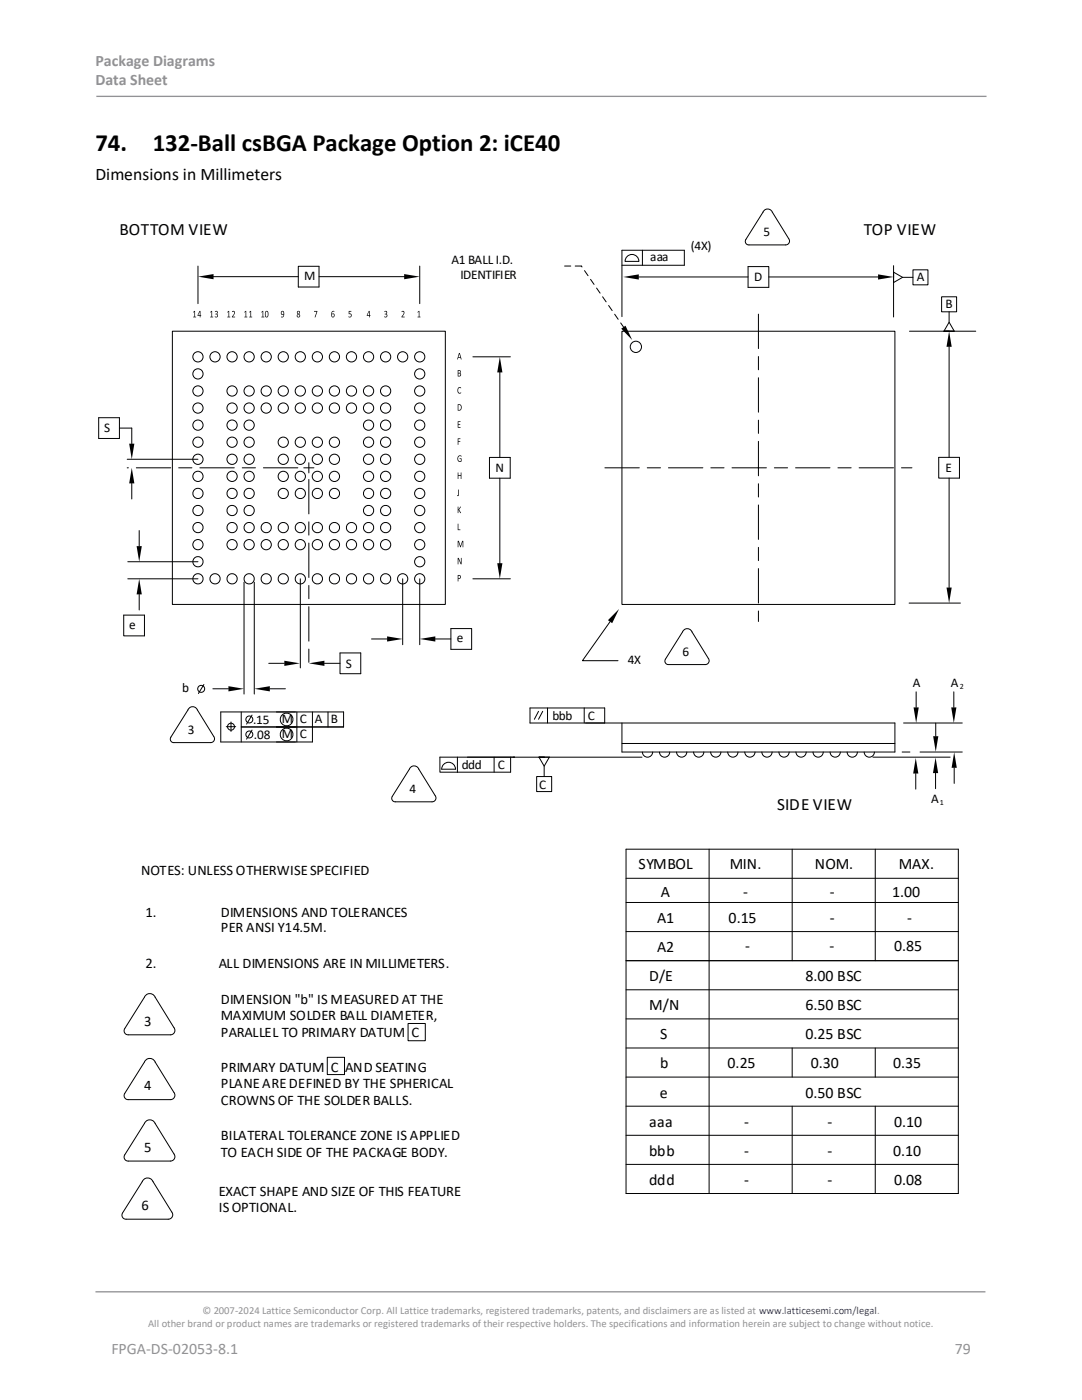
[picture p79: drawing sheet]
<svg xmlns="http://www.w3.org/2000/svg" width="216mm" height="279mm" viewBox="0 0 216 279" stroke-linecap="round" stroke-linejoin="round" font-family="sans-serif">
<defs><g id="words">
<g font-size="5">
<text x="19" y="30.1">74.</text>
<text x="30.5" y="30.1">132-Ball csBGA Package Option 2: iCE40</text>
</g>
<text font-size="3.5" x="19" y="35.9">Dimensions in Millimeters</text>
<g font-size="3.4">
<text x="23.9" y="46.9">BOTTOM VIEW</text>
<text x="172.4" y="46.9">TOP VIEW</text>
<text x="155.1" y="161.6">SIDE VIEW</text>
</g>
<g font-size="3.2" fill="#919195">
<text x="19" y="13.2">Package Diagrams</text>
<text x="19" y="17.1">Data Sheet</text>
<text x="22.2" y="270.2">FPGA-DS-02053-8.1</text>
<text x="190.5" y="270.2">79</text>
</g>
<g font-size="3.2">
<text x="127.4" y="173.5">SYMBOL</text>
<text x="145.6" y="173.5">MIN.</text>
<text x="162.6" y="173.5">NOM.</text>
<text x="179.4" y="173.5">MAX.</text>
<text x="131.9" y="178.9">A</text>
<text x="148.3" y="179">-</text>
<text x="165.6" y="178.9">-</text>
<text x="178" y="178.9">1.00</text>
<text x="131.1" y="184.1">A1</text>
<text x="145.4" y="184.1">0.15</text>
<text x="165.6" y="184.1">-</text>
<text x="181" y="184.1">-</text>
<text x="131.1" y="190">A2</text>
<text x="148.7" y="189.8">-</text>
<text x="165.5" y="189.8">-</text>
<text x="178.4" y="189.8">0.85</text>
<text x="129.5" y="195.8">D/E</text>
<text x="160.7" y="195.8">8.00 BSC</text>
<text x="129.5" y="201.6">M/N</text>
<text x="160.7" y="201.6">6.50 BSC</text>
<text x="131.7" y="207.4">S</text>
<text x="160.7" y="207.4">0.25 BSC</text>
<text x="131.7" y="213.2">b</text>
<text x="145.2" y="213.2">0.25</text>
<text x="161.8" y="213.2">0.30</text>
<text x="178.2" y="213.2">0.35</text>
<text x="131.7" y="219">e</text>
<text x="160.7" y="219">0.50 BSC</text>
<text x="129.5" y="224.9">aaa</text>
<text x="148.5" y="224.9">-</text>
<text x="165.1" y="224.9">-</text>
<text x="178.4" y="224.9">0.10</text>
<text x="129.5" y="230.7">bbb</text>
<text x="148.5" y="230.7">-</text>
<text x="165.1" y="230.7">-</text>
<text x="178.2" y="230.7">0.10</text>
<text x="129.5" y="236.5">ddd</text>
<text x="148.5" y="236.5">-</text>
<text x="165.1" y="236.5">-</text>
<text x="178.4" y="236.5">0.08</text>
</g>
<g font-size="2.9">
<text x="28.2" y="174.6">NOTES: UNLESS OTHERWISE SPECIFIED</text>
<text x="29" y="182.9">1.</text>
<text x="44.1" y="182.9">DIMENSIONS AND TOLERANCES</text>
<text x="44.1" y="186.1">PER ANSI Y14.5M.</text>
<text x="29" y="193.3">2.</text>
<text x="43.6" y="193.3">ALL DIMENSIONS ARE IN MILLIMETERS.</text>
<text x="44.1" y="200.4">DIMENSION &quot;b&quot; IS MEASURED AT THE</text>
<text x="44.1" y="203.6">MAXIMUM SOLDER BALL DIAMETER,</text>
<text x="28.7" y="204.7">3</text>
<text x="44.1" y="206.9">PARALLEL TO PRIMARY DATUM C</text>
<text x="44.1" y="214">PRIMARY DATUM C AND SEATING</text>
<text x="28.8" y="217.6">4</text>
<text x="44.1" y="217.1">PLANE ARE DEFINED BY THE SPHERICAL</text>
<text x="44.1" y="220.4">CROWNS OF THE SOLDER BALLS.</text>
<text x="44.1" y="227.5">BILATERAL TOLERANCE ZONE IS APPLIED</text>
<text x="28.7" y="229.9">5</text>
<text x="44.1" y="230.9">TO EACH SIDE OF THE PACKAGE BODY.</text>
<text x="43.6" y="238.6">EXACT SHAPE AND SIZE OF THIS FEATURE</text>
<text x="28.2" y="241.5">6</text>
<text x="43.6" y="242">IS OPTIONAL.</text>
</g>
<g font-size="2.7">
<text x="90.1" y="52.7">A1 BALL I.D.</text>
<text x="91.9" y="55.6">IDENTIFIER</text>
<text x="150.5" y="56">D</text>
<text x="182.9" y="56">A</text>
<text x="98.9" y="94.1">N</text>
<text x="136.2" y="130.9">6</text>
<text x="182.2" y="137.2">A</text>
<text x="36.3" y="138.1">b</text>
<text x="37.5" y="146.5">3</text>
<text x="50.7" y="147.6">.08</text>
<text x="59.8" y="147.4">C</text>
<text x="92.1" y="153.5">ddd</text>
<text x="107.6" y="157.4">C</text>
<text x="185.8" y="160.3">A</text>
</g>
<g font-size="2.6">
<text x="152.3" y="47.1">5</text>
<text x="129.7" y="52">aaa</text>
<text x="137.8" y="49.9">(4X)</text>
<text x="60.7" y="55.8">M</text>
<text x="188.7" y="61.4">B</text>
<text x="20.8" y="86.2">S</text>
<text x="188.7" y="94.2">E</text>
<text x="25.8" y="125.5">e</text>
<text x="91.2" y="128.1">e</text>
<text x="69" y="133.3">S</text>
<text x="125.3" y="132.5">4X</text>
<text x="189.7" y="137.1">A</text>
<text x="110.2" y="143.7">bbb</text>
<text x="117.3" y="143.6">C</text>
<text x="50.5" y="144.6">.15</text>
<text x="56.3" y="147.4">M</text>
<text x="56.3" y="144.4">M</text>
<text x="59.8" y="144.4">C</text>
<text x="62.8" y="144.4">A</text>
<text x="66" y="144.4">B</text>
<text x="99.3" y="153.5">C</text>
<text x="81.7" y="158.4">4</text>
</g>
<g font-size="2.1" fill="#919195">
<text x="40.4" y="262.3">© 2007-2024 Lattice Semiconductor Corp. All Lattice trademarks, registered trademarks, patents, and disclaimers are as listed at www.latticesemi.com/legal.</text>
<text x="29.6" y="264.9">All other brand or product names are trademarks or registered trademarks of their respective holders. The specifications and information herein are subject to change without notice.</text>
</g>
<g font-size="1.6">
<text x="191.5" y="137.5">2</text>
<text x="187.5" y="160.7">1</text>
</g>
</g></defs>
<path d="M19.2 19.2h177.6M19 257.8h177.6" fill="none" stroke="#919195" stroke-width=".26"/>
<g fill="none" stroke="#000" stroke-width=".2">
<path d="M39.5 53.1v7.5M41.5 55.2h18M59.5 53.1h4.2v4.2h-4.2zM63.7 55.2h18.1M83.8 53.1v7.5M124.1 52.9h12.5v-3h-12.5v13.3M125.3 51a1.38 1.38 0 0 1 1.4-.1 1.38 1.38 0 0 1 .8 1.3h-2.8l.1-.5zM127.5 55.3h21.8M128.2 49.9v3M149.3 53.2h4.1v4.1h-4.1zM152.4 42.1a1 1 0 0 1 1.7 .2l3.4 5.7a.76 .76 0 0 1-.7 .9l-7.6-.1a.7 .7 0 0 1-.4-1zM153.4 55.3h21.8"/>
<path d="M178.3 54.3l1.8 1M178.3 53v10.3M182.2 53.8h3v3h-3zM182.2 55.3h-2.1l-1.8 1.1v-2.1v1.1M187.9 59.2h3v3h-3zM34.4 66.1h54.5v54.5h-54.5zM94.4 71.2h7.4M99.7 73.2v18.1M124.1 66.1h54.5v54.5h-54.5zM181.5 66.1h13.2M189.4 62.2v2.1l1 1.8h-2.1h1.1M189.4 64.3l-1.1 1.8"/>
<path d="M189.4 69.2v22.1M19.7 83.4h4.1v4.1h-4.1zM23.8 85.4h2.5v3.1M25.4 91.7h14.1M26.3 96.5v3.1M60.6 93.4h2M61.6 92.3v2.1M97.7 91.3h4.1v4.1h-4.1zM99.7 95.4v18.1M187.3 91.3h4.2v4.1h-4.2zM189.4 95.4v21.9M25.5 115.5h14"/>
<path d="M25.5 112.1h14M27.8 105.9v3.1M27.8 118.6v3.1M48.7 116.2v22.3M50.7 116.2v22.3M59.9 115.5v17.8M80.4 115.5v13.2M83.8 115.5v13.2M94.4 115.5h7.4M24.7 122.8h4.1v4.1h-4.1zM40.7 136.6l-1.1 1.8M42.5 137.5h3.1"/>
<path d="M53.6 132.4h3.1M53.8 137.5h3.1M64.7 132.4h3.1M67.8 130.3h4.2v4.2h-4.2zM74.1 127.5h3.1M86.9 127.5h3.1M90 125.4h4.1v4.2h-4.1zM121.7 124.1l-5.5 7.8h7.1M136.3 125.9a1 1 0 0 1 1.8 .2l3.4 5.6a.76 .76 0 0 1-.8 .9h-7.6a.7 .7 0 0 1-.3-1.1zM181.4 120.4h10.2M182.8 138.1v3.1M190.3 138.1v3.1"/>
<path d="M37.6 141.4a1 1 0 0 1 1.8 .3l3.4 5.6a.76 .76 0 0 1-.8 .9h-7.6a.7 .7 0 0 1-.3-1.1zM45.1 145h1.9M46.1 144.1v1.9M48.1 142.1v6M50.3 145.7l-1.1 1.8M50.3 142.7l-1.1 1.8M59.2 142.1v6M62.3 142.1v6h-18.2v-6h24.5v3h-20.5M65.4 142.1v3M82 153.1a1 1 0 0 1 1.6 .4l3.4 5.6a.76 .76 0 0 1-.8 .9h-7.6a.7 .7 0 0 1-.3-1.1zM88.7 152.4a1.38 1.38 0 0 1 1.4-.1 1.38 1.38 0 0 1 .8 1.2h-2.8l.1-.4zM91.3 151.1v3"/>
<path d="M98.6 151.1v3M101.9 151.1v3h-10.6M107.1 155h3v3h-3zM107.5 142l-.9 1.5M107.5 151.1l1.1 1.8M108.3 142l-.8 1.5M108.6 151.1h-1.1h2.1l-1 1.8v2.1M109.3 141.3v3M116.6 141.3v3M120.7 144.3v-3h-14.9v3h72.8M124.1 144.3v5.8h54.5v-5.8M124.1 148.4h54.5"/>
<path d="M128.1 151.1h-40.3v3h3.5M128.2 150.1a1.02 1.02 0 0 0 1 1 1.02 1.02 0 0 0 1-1M131.6 150.1a1.02 1.02 0 0 0 1 1 1.02 1.02 0 0 0 1-1M135 150.1a1.02 1.02 0 0 0 1 1 1.02 1.02 0 0 0 1-1M138.4 150.1a1.02 1.02 0 0 0 1 1 1.02 1.02 0 0 0 1-1M141.8 150.1a1.02 1.02 0 0 0 1 1 1.02 1.02 0 0 0 1-1M145.2 150.1a1.02 1.02 0 0 0 1 1 1.02 1.02 0 0 0 1.1-1M148.6 150.1a1.02 1.02 0 0 0 1 1 1.02 1.02 0 0 0 1.1-1M152 150.1a1.02 1.02 0 0 0 1 1 1.02 1.02 0 0 0 1.1-1M155.4 150.1a1.02 1.02 0 0 0 1 1 1.02 1.02 0 0 0 1.1-1M158.8 150.1a1.02 1.02 0 0 0 1 1 1.02 1.02 0 0 0 1.1-1M162.2 150.1a1.02 1.02 0 0 0 1 1 1.02 1.02 0 0 0 1.1-1"/>
<path d="M165.6 150.1a1.02 1.02 0 0 0 1.1 1 1.02 1.02 0 0 0 1-1M169 150.1a1.02 1.02 0 0 0 1.1 1 1.02 1.02 0 0 0 1-1M172.4 150.1a1.02 1.02 0 0 0 1.1 1 1.02 1.02 0 0 0 1-1M174.2 151.1h15.4M180 150.1h1.6M180.3 144.3h11.7M182.7 154.4v3.1M183.6 150.1h8.4M186.7 154.3v3.1M186.7 144.3v2.6M190.4 153.2v3.1M124.9 169.5h66.3v68.7h-66.3z"/>
<path d="M124.9 175.3h66.3M141.5 169.5v68.7M158.1 169.5v22.2M174.6 169.5v22.2M124.9 191.7h66.3M124.9 185.9h66.3M124.9 180.1h66.3M124.9 197.5h66.3M29.2 211.5a1.15 1.15 0 0 1 1.8 .5l3.8 6.2a.88 .88 0 0 1-.8 1.3l-8.7-.1a.8 .8 0 0 1-.4-1.2zM34.7 205.1l-3.7-6.1a1.15 1.15 0 0 0-1.1-.7 1.15 1.15 0 0 0-1.1 .7l-3.9 6.3a.8 .8 0 0 0 0 .8 .8 .8 0 0 0 .7 .4h8.4a.88 .88 0 0 0 .8-.5 .88 .88 0 0 0-.1-.9M65.3 211h3.4v3.5h-3.4zM81.4 204.3h3.5v3.4h-3.5z"/>
<path d="M124.9 215h66.3M124.9 209.1h66.3M124.9 203.3h66.3M158.1 209.1v5.9M174.6 209.1v5.9M28.8 235.3a1.15 1.15 0 0 1 1.7 .5l3.9 6.3a.88 .88 0 0 1-.8 1.2h-8.8a.81 .81 0 0 1-.3-1.2zM34.7 230.3l-3.7-6.1a1.15 1.15 0 0 0-1.1-.7 1.15 1.15 0 0 0-1.1 .7l-3.9 6.3a.8 .8 0 0 0 0 .8 .8 .8 0 0 0 .7 .4h8.4a.88 .88 0 0 0 .8-.5 .88 .88 0 0 0-.1-.9M124.9 232.4h66.3M124.9 226.6h66.3M124.9 220.8h66.3M158.1 220.8v17.4M174.6 220.8v17.4"/>
<circle cx="39.5" cy="78" r="1.02"/>
<circle cx="39.5" cy="74.6" r="1.02"/>
<circle cx="39.5" cy="71.2" r="1.02"/>
<circle cx="42.9" cy="71.2" r="1.02"/>
<circle cx="46.3" cy="78" r="1.02"/>
<circle cx="46.3" cy="71.2" r="1.02"/>
<circle cx="49.7" cy="78" r="1.02"/>
<circle cx="49.7" cy="71.2" r="1.02"/>
<circle cx="53.1" cy="71.2" r="1.02"/>
<circle cx="53.1" cy="78" r="1.02"/>
<circle cx="56.5" cy="71.2" r="1.02"/>
<circle cx="56.5" cy="78" r="1.02"/>
<circle cx="59.9" cy="71.2" r="1.02"/>
<circle cx="59.9" cy="78" r="1.02"/>
<circle cx="63.3" cy="78" r="1.02"/>
<circle cx="63.3" cy="71.2" r="1.02"/>
<circle cx="66.7" cy="78" r="1.02"/>
<circle cx="66.7" cy="71.2" r="1.02"/>
<circle cx="70.1" cy="71.2" r="1.02"/>
<circle cx="70.1" cy="78" r="1.02"/>
<circle cx="73.5" cy="78" r="1.02"/>
<circle cx="73.5" cy="71.2" r="1.02"/>
<circle cx="76.9" cy="71.2" r="1.02"/>
<circle cx="76.9" cy="78" r="1.02"/>
<circle cx="80.3" cy="71.2" r="1.02"/>
<circle cx="83.7" cy="74.6" r="1.02"/>
<circle cx="83.7" cy="71.2" r="1.02"/>
<circle cx="83.7" cy="78" r="1.02"/>
<circle cx="126.9" cy="69.2" r="1.12"/>
<circle cx="39.5" cy="91.7" r="1.02"/>
<circle cx="39.5" cy="81.4" r="1.02"/>
<circle cx="39.5" cy="88.2" r="1.02"/>
<circle cx="39.5" cy="95.1" r="1.02"/>
<circle cx="39.5" cy="84.8" r="1.02"/>
<circle cx="39.5" cy="98.5" r="1.02"/>
<circle cx="46.3" cy="88.3" r="1.02"/>
<circle cx="46.3" cy="91.7" r="1.02"/>
<circle cx="46.3" cy="84.8" r="1.02"/>
<circle cx="46.3" cy="81.4" r="1.02"/>
<circle cx="46.3" cy="95.1" r="1.02"/>
<circle cx="46.3" cy="98.5" r="1.02"/>
<circle cx="49.7" cy="84.8" r="1.02"/>
<circle cx="49.7" cy="88.3" r="1.02"/>
<circle cx="49.7" cy="91.7" r="1.02"/>
<circle cx="49.7" cy="81.4" r="1.02"/>
<circle cx="49.7" cy="95.1" r="1.02"/>
<circle cx="49.7" cy="98.5" r="1.02"/>
<circle cx="53.1" cy="81.4" r="1.02"/>
<circle cx="56.5" cy="95.1" r="1.02"/>
<circle cx="56.5" cy="81.4" r="1.02"/>
<circle cx="56.5" cy="88.3" r="1.02"/>
<circle cx="56.5" cy="91.7" r="1.02"/>
<circle cx="56.5" cy="98.5" r="1.02"/>
<circle cx="59.9" cy="95.1" r="1.02"/>
<circle cx="59.9" cy="88.3" r="1.02"/>
<circle cx="59.9" cy="81.4" r="1.02"/>
<circle cx="59.9" cy="91.7" r="1.02"/>
<circle cx="59.9" cy="98.5" r="1.02"/>
<circle cx="63.3" cy="95.1" r="1.02"/>
<circle cx="63.3" cy="88.3" r="1.02"/>
<circle cx="63.3" cy="91.7" r="1.02"/>
<circle cx="63.3" cy="98.5" r="1.02"/>
<circle cx="63.3" cy="81.4" r="1.02"/>
<circle cx="66.7" cy="95.1" r="1.02"/>
<circle cx="66.7" cy="81.4" r="1.02"/>
<circle cx="66.7" cy="91.7" r="1.02"/>
<circle cx="66.7" cy="88.3" r="1.02"/>
<circle cx="66.7" cy="98.5" r="1.02"/>
<circle cx="70.1" cy="81.4" r="1.02"/>
<circle cx="73.5" cy="84.8" r="1.02"/>
<circle cx="73.5" cy="88.3" r="1.02"/>
<circle cx="73.5" cy="91.7" r="1.02"/>
<circle cx="73.5" cy="81.4" r="1.02"/>
<circle cx="73.5" cy="95.1" r="1.02"/>
<circle cx="73.5" cy="98.5" r="1.02"/>
<circle cx="76.9" cy="88.3" r="1.02"/>
<circle cx="76.9" cy="84.8" r="1.02"/>
<circle cx="76.9" cy="81.4" r="1.02"/>
<circle cx="76.9" cy="91.7" r="1.02"/>
<circle cx="76.9" cy="95.1" r="1.02"/>
<circle cx="76.9" cy="98.5" r="1.02"/>
<circle cx="83.7" cy="84.8" r="1.02"/>
<circle cx="83.7" cy="98.5" r="1.02"/>
<circle cx="83.7" cy="91.7" r="1.02"/>
<circle cx="83.7" cy="88.3" r="1.02"/>
<circle cx="83.7" cy="95.1" r="1.02"/>
<circle cx="83.7" cy="81.4" r="1.02"/>
<circle cx="39.5" cy="108.7" r="1.02"/>
<circle cx="39.5" cy="105.3" r="1.02"/>
<circle cx="39.5" cy="101.9" r="1.02"/>
<circle cx="39.5" cy="112.1" r="1.02"/>
<circle cx="39.5" cy="115.5" r="1.02"/>
<circle cx="42.9" cy="115.5" r="1.02"/>
<circle cx="46.3" cy="108.7" r="1.02"/>
<circle cx="46.3" cy="115.5" r="1.02"/>
<circle cx="46.3" cy="105.3" r="1.02"/>
<circle cx="46.3" cy="101.9" r="1.02"/>
<circle cx="49.7" cy="108.7" r="1.02"/>
<circle cx="49.7" cy="101.9" r="1.02"/>
<circle cx="49.7" cy="105.3" r="1.02"/>
<circle cx="49.7" cy="115.5" r="1.02"/>
<circle cx="53.1" cy="108.7" r="1.02"/>
<circle cx="53.1" cy="105.3" r="1.02"/>
<circle cx="53.1" cy="115.5" r="1.02"/>
<circle cx="56.5" cy="108.7" r="1.02"/>
<circle cx="56.5" cy="115.5" r="1.02"/>
<circle cx="56.5" cy="105.3" r="1.02"/>
<circle cx="59.9" cy="108.7" r="1.02"/>
<circle cx="59.9" cy="115.5" r="1.02"/>
<circle cx="59.9" cy="105.3" r="1.02"/>
<circle cx="63.3" cy="108.7" r="1.02"/>
<circle cx="63.3" cy="115.5" r="1.02"/>
<circle cx="63.3" cy="105.3" r="1.02"/>
<circle cx="66.7" cy="108.7" r="1.02"/>
<circle cx="66.7" cy="115.5" r="1.02"/>
<circle cx="66.7" cy="105.3" r="1.02"/>
<circle cx="70.1" cy="108.7" r="1.02"/>
<circle cx="70.1" cy="115.5" r="1.02"/>
<circle cx="70.1" cy="105.3" r="1.02"/>
<circle cx="73.5" cy="108.7" r="1.02"/>
<circle cx="73.5" cy="101.9" r="1.02"/>
<circle cx="73.5" cy="115.5" r="1.02"/>
<circle cx="73.5" cy="105.3" r="1.02"/>
<circle cx="76.9" cy="108.7" r="1.02"/>
<circle cx="76.9" cy="115.5" r="1.02"/>
<circle cx="76.9" cy="101.9" r="1.02"/>
<circle cx="76.9" cy="105.3" r="1.02"/>
<circle cx="80.3" cy="115.5" r="1.02"/>
<circle cx="83.7" cy="105.3" r="1.02"/>
<circle cx="83.7" cy="115.5" r="1.02"/>
<circle cx="83.7" cy="101.9" r="1.02"/>
<circle cx="83.7" cy="108.7" r="1.02"/>
<circle cx="83.7" cy="112.1" r="1.02"/>
<circle cx="40.1" cy="137.5" r=".69"/>
<circle cx="46.1" cy="145" r=".69"/>
<circle cx="49.8" cy="143.6" r=".69"/>
<circle cx="49.8" cy="146.6" r=".69"/>
<circle cx="57.2" cy="146.6" r="1.27"/>
<circle cx="57.2" cy="143.6" r="1.27"/>
</g>
<g fill="#000">
<path d="M39.5 55.2l3.1-.5v1zM80.6 54.7l3.2 .5-3.2 .5zM124.4 55.3l3.1-.5v1zM175.2 54.8l3.1 .5-3.1 .5zM99.7 71.2l.6 3.1h-1.1zM124 65.6l.8-.6 1.4 2.9zM189.4 66.1l.5 3.1h-1zM26.3 93.4l.5 3.1h-1zM25.8 88.5h1l-.5 3.2zM27.3 109h1l-.5 3.1zM27.8 115.5l.5 3.1h-1zM99.2 112.4h1.1l-.6 3.1z"/>
<path d="M188.9 117.3h1l-.5 3.1zM45.6 136.9l3.1 .6-3.1 .5zM50.7 137.5l3.1-.6v1.1zM56.7 131.9l3.1 .5-3.1 .5zM61.6 132.4l3.1-.5v1zM77.2 127l3.2 .5-3.2 .5zM83.8 127.5l3.1-.5v1zM123.5 121.5l-1.3 2.9-.9-.6zM182.7 151.3l.5 3.1h-1zM182.3 141.2h1l-.5 3.1zM186.7 151.2l.5 3.1h-1zM186.2 146.9h1l-.5 3.1z"/>
<path d="M189.8 141.2h1l-.5 3.1zM190.4 150.1l.5 3.1h-1z"/>
</g>
<path d="M151.3 62.7v61.3M59.4 93.4h-34M61.6 95.7v37.6M120.7 93.4h61.3" fill="none" stroke="#000" stroke-width=".2" stroke-dasharray="6.9 1.6 2.6 1.6"/>
<path d="M116 53.1h-4M124.6 65.5l-8.6-12.4" fill="none" stroke="#000" stroke-width=".2" stroke-dasharray="1.2 .9"/>
<g fill="#000">
<path d="M38.6 62.3l.3-.2v1.1h.2v.1h-.5v-.1h.2v-1l-.2 .2zM42 62.3l.3-.2v1.1h.2v.1h-.5v-.1h.2v-1l-.2 .2zM42.9 62.1a.33 .33 0 0 1 .5 .1 .33 .33 0 0 1-.1 .5 .36 .36 0 0 1 .2 .6 .36 .36 0 0 1-.6-.2 .27 .27 0 0 0 .3 .1 .27 .27 0 0 0 .1-.4 .27 .27 0 0 0-.3-.1v-.1a.25 .25 0 0 0 .3-.1 .25 .25 0 0 0-.1-.3l-.3 .1zM45.4 62.3l.3-.2v1.1h.2v.1h-.5l.2-.1v-1l-.2 .2zM46.3 62.1a.39 .39 0 0 1 .6 .1 .39 .39 0 0 1-.2 .6l-.3 .4h.5v.1h-.6l.2-.4a.35 .35 0 0 0 .3-.4 .35 .35 0 0 0-.3-.3l-.2 .1zM48.8 62.3l.3-.2v1.1h.2v.1h-.5v-.1h.2v-1l-.2 .2zM49.7 62.3l.4-.2v1.1h.2v.1h-.6l.1-.1h.2v-1l-.3 .2zM83.3 62.2l.4-.1v1.1h.2v.1h-.6v-.1h.3v-1l-.3 .2zM91.5 77.3h.3l.2 .2a.43 .43 0 0 0-.6 .4 .43 .43 0 0 0 .6 .4v.1a.45 .45 0 0 1-.6 .1 .45 .45 0 0 1-.1-.6zM91.4 97.7h.2v1a.23 .23 0 0 1-.1 .3 .23 .23 0 0 1-.3-.1l.2-.1zM91.3 87.5h.6l-.4 .1v.5l.3 .1h-.3l-.1 .6zM91.3 84.1h.6v.1h-.4v.4l.3 .1-.3 .1v.4h.4v.2l-.6-.1z"/>
<path d="M91.3 94.3h.2v.5h.4v-.5h.2v1.3h-.2v-.6h-.4v.6h-.2zM91.5 91l.4-.1 .2 .2a.47 .47 0 0 0-.7 .1 .47 .47 0 0 0 .1 .6l.2 .2h.3v-.4h-.3v-.1h.4v.5a.52 .52 0 0 1-.7 .1 .52 .52 0 0 1-.1-.7zM91.3 104.5h.2v1.2h.3v.1h-.5zM91.3 101.1h.2v.6l.5-.6-.4 .6 .4 .7h-.1l-.4-.7v.7h-.2zM91.3 111.4h.2l.5 1v-1h.1v1.2h-.2l-.4-1.1v1.1h-.2zM91.3 107.9l.3 .1 .3 1 .3-1 .2-.1v1.3h-.1v-1.1l-.4 1.1-.4-1.1v1.1h-.2z"/>
<path d="M39.8 62.1h.2v.8h.1l-.1 .4-.1-.3h-.5zM39.9 62.2l-.4 .7h.4z"/>
<path d="M52.2 62.3l.3-.2v1.1h.2v.1h-.5v-.1h.2v-1l-.2 .2zM53 62.1a.4 .4 0 0 1 .5 .1 .4 .4 0 0 1 .1 .5 .4 .4 0 0 1-.1 .5 .4 .4 0 0 1-.6 0v-.6zM53.1 62.2a.62 .62 0 0 0 .2 1l.1-.3a.42 .42 0 0 0 .1-.4 .42 .42 0 0 0-.4-.3zM56.2 62.1a.45 .45 0 0 1 .5 .2 .45 .45 0 0 1 0 .5 .38 .38 0 0 1-.1 .5 .38 .38 0 0 1-.5-.1 .34 .34 0 0 0 .4-.1 .34 .34 0 0 0 .1-.3 .39 .39 0 0 1-.6-.1 .39 .39 0 0 1 .2-.6zM56.2 62.2a.26 .26 0 0 0 0 .4 .26 .26 0 0 0 .4 0 .26 .26 0 0 0-.1-.4zM59.3 62.1a.32 .32 0 0 1 .5 .1 .32 .32 0 0 1-.1 .5 .35 .35 0 0 1 .2 .5 .35 .35 0 0 1-.6 0 .35 .35 0 0 1 .1-.5l-.2-.3zM59.4 62.4a.18 .18 0 0 0 .3 0 .18 .18 0 0 0-.3 0zM59.3 63a.25 .25 0 0 0 .5 0 .25 .25 0 0 0-.5 0zM62.7 62.1h.6l-.4 1.2h-.1l.4-1.1h-.5zM66.3 62.1l.3-.1 .1 .2a.33 .33 0 0 0-.4 .1 .33 .33 0 0 0-.1 .3 .35 .35 0 0 1 .5 .1 .35 .35 0 0 1-.1 .5 .35 .35 0 0 1-.5-.1v-.6zM66.1 62.9a.25 .25 0 0 0 .5 0 .25 .25 0 0 0-.5 0zM69.6 62.1h.5v.1h-.4v.4a.4 .4 0 0 1 .5 .5 .4 .4 0 0 1-.7 .1l.1-.1a.29 .29 0 0 0 .3 0 .29 .29 0 0 0 .1-.3 .29 .29 0 0 0-.4-.1zM73.6 62.1h.2v.8h.1l-.2 .4-.1-.3h-.4zM73.6 62.2l-.3 .7h.3zM76.7 62.1a.33 .33 0 0 1 .5 .1 .33 .33 0 0 1-.1 .5 .36 .36 0 0 1 .2 .6 .36 .36 0 0 1-.6-.2 .26 .26 0 0 0 .3 .1 .26 .26 0 0 0 .1-.4 .26 .26 0 0 0-.3-.1v-.1a.24 .24 0 0 0 .3-.1 .24 .24 0 0 0-.1-.3l-.3 .1zM80.2 62.1a.39 .39 0 0 1 .5 .1 .39 .39 0 0 1-.1 .6l-.3 .4h.4v.1h-.6l.2-.4a.35 .35 0 0 0 .3-.4 .35 .35 0 0 0-.3-.3l-.2 .1z"/>
<path d="M91.3 73.9h.3a.33 .33 0 0 1 .3 .2 .33 .33 0 0 1-.1 .4 .36 .36 0 0 1 .2 .4 .36 .36 0 0 1-.3 .2h-.4zM91.5 74v.4h.1a.21 .21 0 0 0 .2-.2 .21 .21 0 0 0-.2-.2zM91.5 74.5v.5h.2a.23 .23 0 0 0 .2-.2 .23 .23 0 0 0-.3-.3z"/>
<path d="M91.6 70.5h.2l.3 1.2-.2-.3h-.5v.3h-.2zM91.7 70.6l-.2 .7h.3z"/>
<path d="M91.3 80.7a.62 .62 0 0 1 .8 .6 .62 .62 0 0 1-.8 .6zM91.5 80.8v1a.5 .5 0 0 0 .5-.5 .5 .5 0 0 0-.5-.5z"/>
<path d="M91.3 114.8l.3-.1a.4 .4 0 0 1 .4 .5 .4 .4 0 0 1-.5 .3v.5h-.2zM91.5 114.9v.5a.27 .27 0 0 0 .3-.3 .27 .27 0 0 0-.3-.2z"/>
</g>
<use href="#words"/>
</svg>
